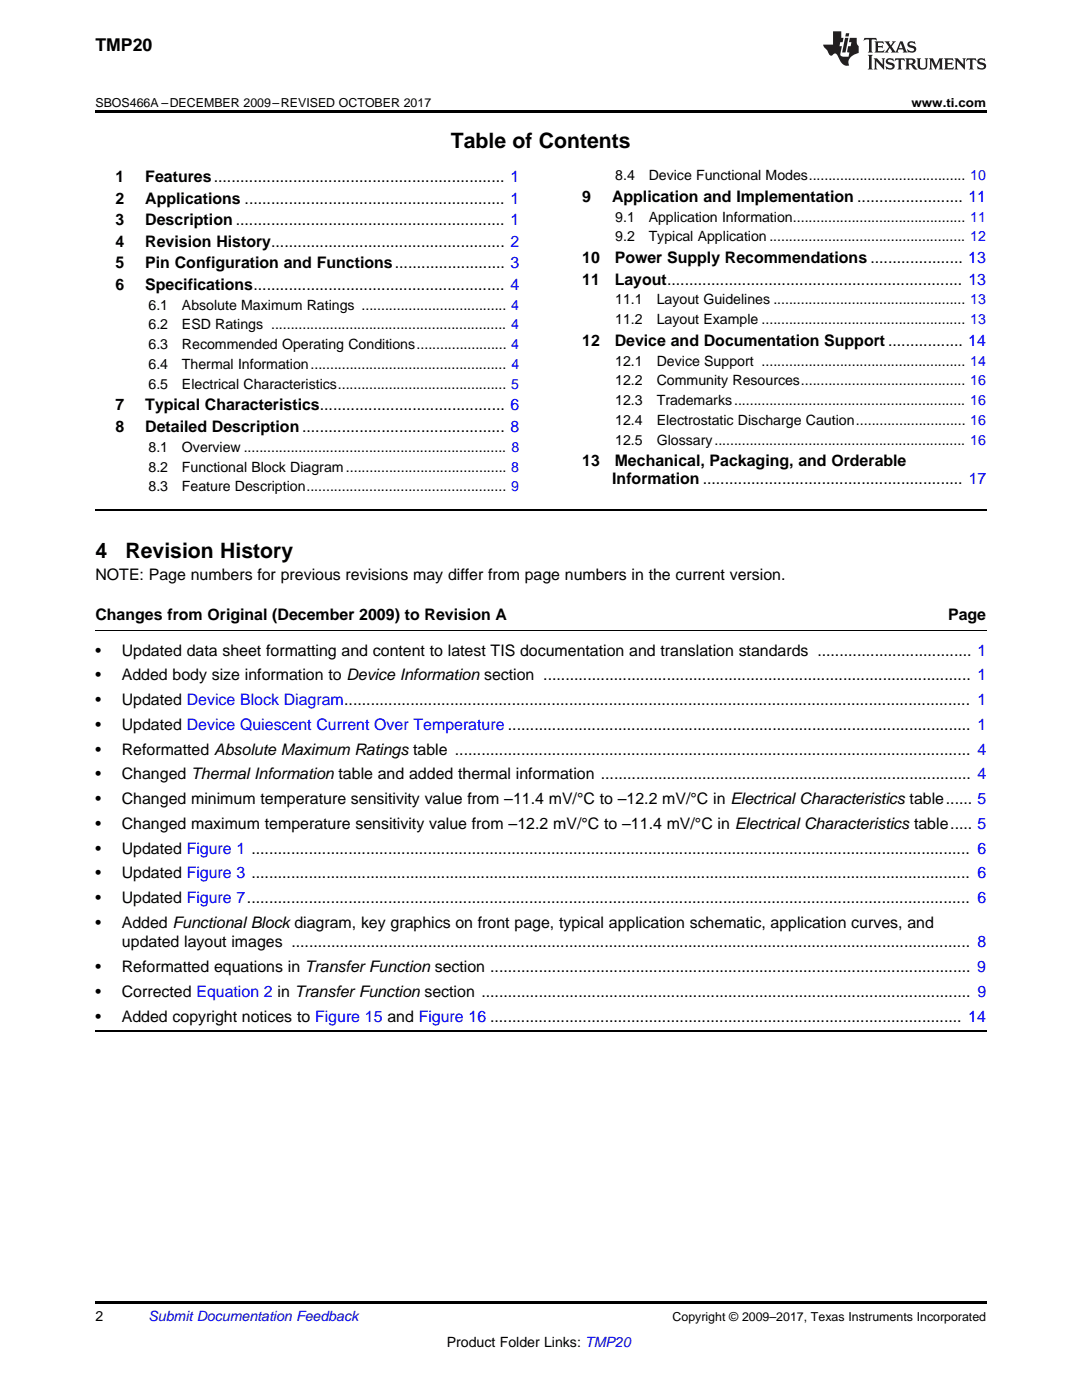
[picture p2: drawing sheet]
<svg xmlns="http://www.w3.org/2000/svg" width="216mm" height="279mm" viewBox="0 0 216 279" stroke-linecap="round" stroke-linejoin="round" font-family="sans-serif">
<defs><g id="words">
<g font-size="4.2">
<text x="90" y="29.6">Table of Contents</text>
<text x="19" y="111.4">4</text>
<text x="25" y="111.4">Revision History</text>
</g>
<text font-size="3.5" x="19" y="10.2">TMP20</text>
<g font-size="3.2">
<text x="23" y="36.3">1</text>
<text x="23" y="40.6">2</text>
<text x="29" y="36.3">Features.................................................................. 1</text>
<text x="29" y="40.6">Applications ........................................................... 1</text>
<text x="116.2" y="40.3">9</text>
<text x="122.1" y="40.3">Application and Implementation ........................ 11</text>
<text x="23" y="44.9">3</text>
<text x="29" y="44.9">Description ............................................................. 1</text>
<text x="23" y="49.2">4</text>
<text x="23" y="53.6">5</text>
<text x="29" y="49.2">Revision History..................................................... 2</text>
<text x="29" y="53.6">Pin Configuration and Functions......................... 3</text>
<text x="116.2" y="52.5">10</text>
<text x="122.7" y="52.5">Power Supply Recommendations ..................... 13</text>
<text x="23" y="57.9">6</text>
<text x="29" y="57.9">Specifications......................................................... 4</text>
<text x="116.2" y="56.8">11</text>
<text x="122.7" y="56.8">Layout................................................................... 13</text>
<text x="116.2" y="69">12</text>
<text x="122.7" y="69">Device and Documentation Support ................. 14</text>
<text x="23" y="81.9">7</text>
<text x="29" y="81.9">Typical Characteristics.......................................... 6</text>
<text x="23" y="86.2">8</text>
<text x="29" y="86.2">Detailed Description.............................................. 8</text>
<text x="116.2" y="93.1">13</text>
<text x="122.7" y="93.1">Mechanical, Packaging, and Orderable</text>
<text x="122.2" y="96.6">Information ........................................................... 17</text>
<text x="19" y="115.7">NOTE: Page numbers for previous revisions may differ from page numbers in the current version.</text>
<text x="19" y="123.8">Changes from Original (December 2009) to Revision A</text>
<text x="189.2" y="123.8">Page</text>
<text x="19" y="130.8">•</text>
<text x="24.3" y="130.8">Updated data sheet formatting and content to latest TIS documentation and translation standards ................................... 1</text>
<text x="19" y="135.8">•</text>
<text x="24.3" y="135.8">Added body size information to Device Information section ................................................................................................. 1</text>
<text x="19" y="140.7">•</text>
<text x="24.3" y="140.7">Updated Device Block Diagram.............................................................................................................................................. 1</text>
<text x="19" y="145.7">•</text>
<text x="24.3" y="145.7">Updated Device Quiescent Current Over Temperature ......................................................................................................... 1</text>
<text x="19" y="150.6">•</text>
<text x="19" y="155.5">•</text>
<text x="24.3" y="150.6">Reformatted Absolute Maximum Ratings table ..................................................................................................................... 4</text>
<text x="24.3" y="155.5">Changed Thermal Information table and added thermal information .................................................................................... 4</text>
<text x="19" y="160.5">•</text>
<text x="24.3" y="160.5">Changed minimum temperature sensitivity value from –11.4 mV/°C to –12.2 mV/°C in Electrical Characteristics table...... 5</text>
<text x="19" y="165.4">•</text>
<text x="24.3" y="165.4">Changed maximum temperature sensitivity value from –12.2 mV/°C to –11.4 mV/°C in Electrical Characteristics table..... 5</text>
<text x="19" y="170.4">•</text>
<text x="24.3" y="170.4">Updated Figure 1 ................................................................................................................................................................... 6</text>
<text x="19" y="175.3">•</text>
<text x="24.3" y="175.3">Updated Figure 3 ................................................................................................................................................................... 6</text>
<text x="19" y="180.2">•</text>
<text x="19" y="185.2">•</text>
<text x="24.3" y="180.2">Updated Figure 7.................................................................................................................................................................... 6</text>
<text x="24.3" y="185.2">Added Functional Block diagram, key graphics on front page, typical application schematic, application curves, and</text>
<text x="24.3" y="189.1">updated layout images .......................................................................................................................................................... 8</text>
<text x="19" y="194">•</text>
<text x="24.3" y="194">Reformatted equations in Transfer Function section ............................................................................................................. 9</text>
<text x="19" y="198.9">•</text>
<text x="19" y="203.9">•</text>
<text x="24.3" y="198.9">Corrected Equation 2 in Transfer Function section ............................................................................................................... 9</text>
<text x="24.3" y="203.9">Added copyright notices to Figure 15 and Figure 16 ........................................................................................................... 14</text>
</g>
<g font-size="2.8">
<text x="122.8" y="36">8.4</text>
<text x="129.4" y="36">Device Functional Modes........................................ 10</text>
<text x="122.8" y="44.2">9.1</text>
<text x="129.4" y="44.2">Application Information............................................ 11</text>
<text x="122.8" y="48.2">9.2</text>
<text x="129.4" y="48.2">Typical Application .................................................. 12</text>
<text x="29.6" y="61.8">6.1</text>
<text x="29.6" y="65.8">6.2</text>
<text x="36.3" y="61.8">Absolute Maximum Ratings ..................................... 4</text>
<text x="36.3" y="65.8">ESD Ratings ............................................................ 4</text>
<text x="122.8" y="60.7">11.1</text>
<text x="122.8" y="64.7">11.2</text>
<text x="131" y="60.7">Layout Guidelines ................................................. 13</text>
<text x="131" y="64.7">Layout Example .................................................... 13</text>
<text x="29.6" y="69.7">6.3</text>
<text x="36.3" y="69.7">Recommended Operating Conditions....................... 4</text>
<text x="29.6" y="73.7">6.4</text>
<text x="29.6" y="77.6">6.5</text>
<text x="36.3" y="73.7">Thermal Information.................................................. 4</text>
<text x="36.3" y="77.6">Electrical Characteristics........................................... 5</text>
<text x="122.8" y="73">12.1</text>
<text x="122.8" y="76.9">12.2</text>
<text x="131" y="73">Device Support .................................................... 14</text>
<text x="131" y="76.9">Community Resources.......................................... 16</text>
<text x="122.8" y="80.9">12.3</text>
<text x="131" y="80.9">Trademarks........................................................... 16</text>
<text x="122.8" y="84.8">12.4</text>
<text x="122.8" y="88.8">12.5</text>
<text x="131" y="84.8">Electrostatic Discharge Caution............................ 16</text>
<text x="131" y="88.8">Glossary................................................................ 16</text>
<text x="29.6" y="90.2">8.1</text>
<text x="29.6" y="94.1">8.2</text>
<text x="36.3" y="90.2">Overview ................................................................... 8</text>
<text x="36.3" y="94.1">Functional Block Diagram......................................... 8</text>
<text x="29.6" y="98.1">8.3</text>
<text x="36.3" y="98.1">Feature Description................................................... 9</text>
<text x="19" y="263.6">2</text>
<text x="89.1" y="268.9">Product Folder Links: TMP20</text>
</g>
<text font-size="2.8" fill="#0000c8" x="29.6" y="263.6">Submit Documentation Feedback</text>
<g font-size="2.5">
<text x="19" y="21.4">SBOS466A –DECEMBER 2009–REVISED OCTOBER 2017</text>
<text x="181.9" y="21.4">www.ti.com</text>
<text x="134.2" y="263.6">Copyright © 2009–2017, Texas Instruments Incorporated</text>
</g>
</g></defs>
<path d="M19 22h177.8v.5h-177.8zM19 259.7h177.8v.5h-177.8z" fill="#000"/>
<path d="M19 101.8h177.8M19 205.8h177.8" fill="none" stroke="#000" stroke-width=".35"/>
<path d="M19 125.9h177.8" fill="none" stroke="#000" stroke-width=".2"/>
<g fill="#231f20">
<path d="M172.5 7.6l-.1 .5 .4-.2h.6v.1v2.1l-.2 .4h.9l-.2-.4v-2.1l.1-.1h.5l.5 .2-.2-.5zM174.5 8.3l.2 .3v1.5l-.2 .4h1.8l.2-.6a1.04 1.04 0 0 1-1.3 .2v-.7h.6l.3 .2v-.6l-.3 .2h-.6v-.6l.8-.1 .4 .3-.2-.5zM176.5 8.3l.9 1.1-.9 1.1h.8l-.2-.2 .4-.7 .5 .7-.2 .2h1.5l-.2-.2 .2-.4h.9l.1 .4-.2 .2h1l-.3-.3-.7-1.9h-.5l-.9 2-.8-1 .9-1h-.8l.1 .3-.4 .5-.3-.6 .1-.2zM179.7 8.6l.4 1h-.7zM181.3 8.4a.63 .63 0 0 0-.2 .7 .63 .63 0 0 0 .6 .4l.6 .2 .1 .2a.75 .75 0 0 1-.7 .4 .75 .75 0 0 1-.6-.5l.1 .7 .1-.1a1.11 1.11 0 0 0 1.5-.6 1.13 1.13 0 0 0-1.2-.8l-.1-.4a1.04 1.04 0 0 1 1.2 .2l-.2-.5-.2 .1-.4-.2zM173.2 10.9l.2 .4v2.2l-.2 .4h1l-.3-.4v-2.2l.3-.4zM174.3 11.6l.3 .4v1.5l-.3 .4h.8l-.2-.4v-1.3l1.5 1.7v-1.9l.2-.4h-.7l.2 .4v.9l-1.1-1.3zM177 11.8a.62 .62 0 0 0-.2 .7 .62 .62 0 0 0 .6 .4l.6 .1 .1 .3a.76 .76 0 0 1-.7 .3 .76 .76 0 0 1-.7-.4l.2 .7 .1-.1a1.11 1.11 0 0 0 1.5-.6 1.13 1.13 0 0 0-1.2-.8l-.1-.4a1.04 1.04 0 0 1 1.2 .2l-.2-.6-.2 .1-.5-.1zM178.7 11.6l-.2 .6a.61 .61 0 0 1 .8-.3v1.6l-.2 .4h.9l-.2-.4v-1.6a.63 .63 0 0 1 .7 .3l-.1-.6zM180.6 11.6l.3 .4v1.5l-.3 .4h1l-.2-.2-.1-.8 .6 .2a.76 .76 0 0 0 1.2 .7l-1-1a.58 .58 0 0 0 .6-.5 .58 .58 0 0 0-.5-.6zM181.4 11.9h.1a.45 .45 0 0 1 .5 .1 .45 .45 0 0 1 .1 .5l-.8 .2zM182.9 11.6l.2 .2a2.17 2.17 0 0 0 .3 1.9 .99 .99 0 0 0 1.6-.6v-1.1l.2-.4h-.7l.2 .2a1.92 1.92 0 0 1-.2 1.8 .6 .6 0 0 1-.9-.5v-1.1l.2-.4zM185.4 11.6l.2 .4v1.5l-.2 .4h.7l-.2-.4v-1.4l.8 1.8 .8-1.8v1.4l-.2 .4h.9l-.2-.4v-1.5l.2-.4h-.8l-.6 1.5-.6-1.5zM188.4 11.6l.2 .4v1.5l-.2 .4h1.8l.1-.6a1.04 1.04 0 0 1-1.2 .1v-.6h.5l.4 .2v-.6l-.4 .2h-.5v-.7h.8l.3 .3-.1-.6zM190.5 11.6l.2 .4v1.5l-.2 .4h.7l-.2-.4v-1.3l1.5 1.7v-1.9l.2-.4h-.7l.2 .4v.9l-1.1-1.3zM192.9 11.6l-.1 .6a.61 .61 0 0 1 .7-.3l.1 1.6-.3 .4h1l-.3-.4 .1-1.6a.63 .63 0 0 1 .7 .3l-.1-.6zM195.2 11.8a.62 .62 0 0 0-.2 .7 .62 .62 0 0 0 .6 .4l.6 .1 .1 .3a.76 .76 0 0 1-.7 .3 .76 .76 0 0 1-.6-.4l.1 .7 .1-.1a1.11 1.11 0 0 0 1.6-.6 1.13 1.13 0 0 0-1.3-.8l-.1-.4a1.04 1.04 0 0 1 1.2 .2l-.1-.6-.2 .1-.5-.1z"/>
<path d="M166.2 6.3v2.6h-1.9v.4l.8 .9a.91 .91 0 0 0 1 .8 .56 .56 0 0 1 .5-.3 .56 .56 0 0 1 .5 .3l.4 .8a1.53 1.53 0 0 0 1.9 1.2 1.54 1.54 0 0 1 1-2.1l.9-.3v-1.4a1.52 1.52 0 0 1-.4-1.6h-1.3l-.2 .8h.5l-.2 .8h-.5l-.1 1v.2l.4 .1-.2 .8a1.93 1.93 0 0 1-1.6-.3l.3-1.8h-.5l.2-.8h.4l.2-.8h-.4v-1.3zM168.6 7.6l-.6 2.9h.7l.6-2.9zM168.8 6.6l-.1 .7h.6l.2-.7z"/>
</g>
<use href="#words"/>
</svg>
